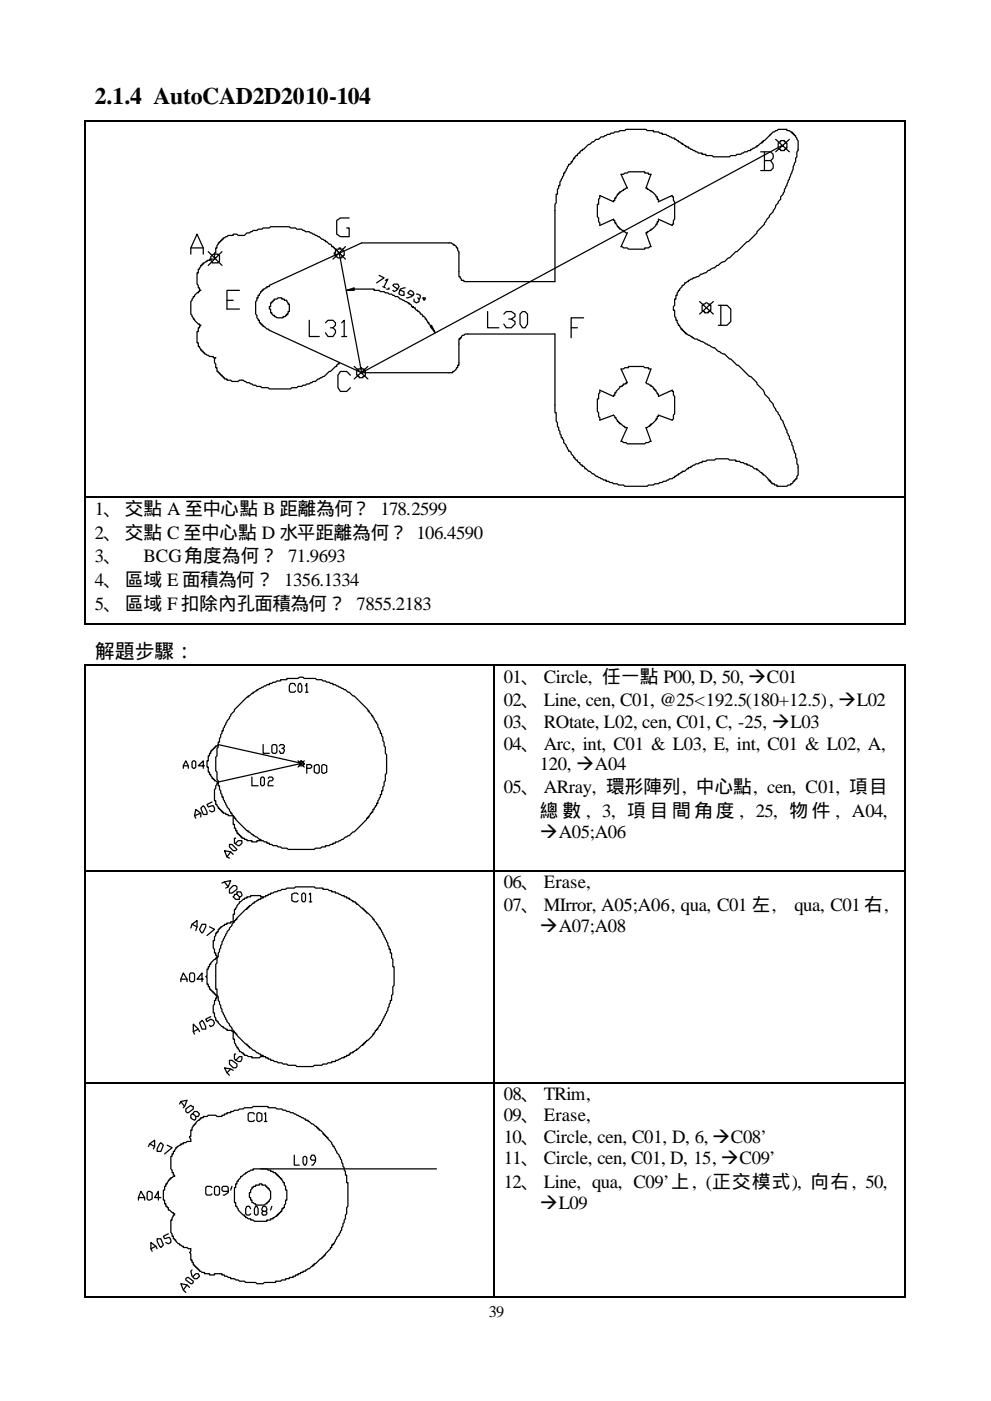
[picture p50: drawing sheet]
<svg xmlns="http://www.w3.org/2000/svg" width="210mm" height="297mm" viewBox="0 0 210 297" stroke-linecap="round" stroke-linejoin="round" font-family="sans-serif">
<defs><g id="words">
<text font-size="5" x="20.1" y="22.1">2.1.4 AutoCAD2D2010-104</text>
<text font-size="4.2" x="20.1" y="139.6">解題步驟：</text>
<g font-size="4">
<text x="20.1" y="109.2">1、交點 A 至中心點 B 距離為何？ 178.2599</text>
<text x="20.1" y="114.2">2、交點 C 至中心點 D 水平距離為何？ 106.4590</text>
<text x="20.1" y="119.2">3、</text>
<text x="30.4" y="119.2">BCG角度為何？ 71.9693</text>
<text x="20.1" y="124.3">4、區域 E 面積為何？ 1356.1334</text>
<text x="20.1" y="129.3">5、區域 F 扣除內孔面積為何？ 7855.2183</text>
<text x="106.9" y="144.9">01、 Circle, 任一點 P00, D, 50, ‡C01</text>
<text x="106.9" y="149.7">02、 Line, cen, C01, @25&lt;192.5(180+12.5), ‡L02</text>
<text x="106.9" y="154.4">03、 ROtate, L02, cen, C01, C, -25, ‡L03</text>
<text x="106.9" y="158.9">04、 Arc, int, C01 &amp; L03, E, int, C01 &amp; L02, A,</text>
<text x="114.6" y="163.2">120, ‡A04</text>
<text x="106.9" y="168.2">05、 ARray, 環形陣列, 中心點, cen, C01, 項目</text>
<text x="114.6" y="173.2">總 數 , 3, 項 目 間 角度 , 25, 物 件 , A04,</text>
<text x="114.6" y="177.7">‡A05;A06</text>
<text x="106.9" y="188.3">06、 Erase,</text>
<text x="106.9" y="193.1">07、 MIrror, A05;A06, qua, C01 左,</text>
<text x="114.6" y="197.6">‡A07;A08</text>
<text x="168.5" y="193.1">qua, C01 右,</text>
<text x="106.9" y="233.3">08、 TRim,</text>
<text x="106.9" y="237.8">09、 Erase,</text>
<text x="106.9" y="242.3">10、 Circle, cen, C01, D, 6, ‡C08’</text>
<text x="106.9" y="246.8">11、 Circle, cen, C01, D, 15, ‡C09’</text>
<text x="106.9" y="251.8">12、 Line, qua, C09’上, (正交模式), 向右, 50,</text>
<text x="114.6" y="256.3">‡L09</text>
</g>
<text font-size="3.4" x="103.7" y="279.3">39</text>
</g></defs>
<g fill="none" stroke="#000" stroke-width=".26">
<path d="M18.1 25.8v79.4M18.3 25.7h173.5M161.4 32.2h2.1l.5 .5v.8l-.5 .5M162.2 34h1.3l.5 .8v.8l-.5 .6h-2.1M162.2 32.2v4M163.2 28.8l.8-.8h.3l.8-.6h1.9v.3h.5l.2 .3h.3v.2h.3v.3h.2v.3h.3v.2l.5 .8v2.1l-.2 .3v1l-.3 .3v.8l-.3 .3-.5 2.1-.3 .3-.2 1-.3 .3-.2 1-.6 .8v.6l-.8 1v.5l-1 1.4-.6 1.3-.8 .8v.2l-1 1.4v.2l-1.6 1.6v.3l-4.2 4h-.3l-1.3 1.3h-.3l-.8 .8-.8 .2-1.3 1.1-1.3 .5-.5 .6-1.1 .2-.5 .5-1.6 .6-.3 .2h-.3v.3l-.7 .3v.2l-.3 .3h-.3v.3l-.5 .5v.3h-.3v.2l-.2 .3v.5h-.3v.8h-.3v1.3l-.2 .3v.8h.2v1.3l.3 .3v.5h.3v.5l.2 .3v.3h.3l.3 .8h.2v.2h.3v.3h.3v.3h.2v.2l1.3 .5v.3h.3l.3 .3h.5l.8 .5 1.3 .5 1.3 .8h.3l.8 .8 1.3 .6 2.7 2.3h.2l2.4 2.4h.3l2.6 2.9 .3 .8 1.8 2.1 .6 1.4 .5 .5 .5 1.3 .6 .5 .2 1.1 .6 .8v.5l.5 .8v.5l.5 .8v.6l.3 .2 .2 1.4 .3 .2v.8l.3 .3v1l.2 .3v2.1l-.2 .3v.5h-.3v.3h-.3v.2h-.2v.3l-.3 .3h-.3v.2h-.5l-.2 .3h-2.2v-.3h-.5v-.2h-.5v-.3h-.3v-.3h-.3v-.2M163.5 28.5l-1.3 1.3h-.3v.3h-.2v.2h-.3l-.5 .6h-.3v.2l-1.3 .6v.2l-1.3 .3-.8 .5h-.8l-.3 .3h-1.1l-.2 .2h-3.5l-.2-.2h-1.3v-.3h-.8v-.2h-.8l-1.9-1.1h-.3v-.3h-.5v-.2l-.8-.3v-.3h-.2l-.3-.2h-.3v-.3l-.8-.3v-.2h-.5l-1.3-.8h-.8v-.3h-.5l-.3-.2h-1.1v-.3h-1.3l-.2-.3h-4.3l-.2 .3h-1.1l-.3 .3h-.8l-.2 .2h-.6l-.2 .3h-.5l-.8 .5h-.6l-.5 .5h-.5l-1.4 1.1h-.2l-1.1 1.1h-.2v.2h-.3l-.3 .3v.3h-.2l-.3 .2v.3h-.3l-.2 .2v.3h-.3l-.3 .8h-.2v.3l-.3 .2h-.3l-.7 1.9h-.3v.5l-.3 .3v.2l-.5 .8v.8h-.3v.6l-.2 .2v1.1h-.3v1.8l-.3 .3v16.4h-19.3v-.3h-.5l-.3-.8h-.2v-5.2l-.3-.3v-.5h-.3v-.3l-1-.8h-19.1l-19.6 9v.3h-.5v.2l-.8 .3v.3h-.2v.2h-.3l-.3 .8h-.2v.5h-.3v.6l-.3 .2v2.7l.3 .3v.5l.3 .2v.3h.2v.5h.3v.3h.3v.3h.2v.2h.3l1 .8 19.6 9M164.6 29.5l2.9 2.7M165.4 30.1h.2v-.3h.8v.3h.3v.2h.3v1.1h-.3v.3h-.3v.2h-.8v-.2h-.2l-.3-.3v-1.1zM165.9 30.9l-89.2 48.1M167.5 29.5l-2.9 2.7M192 25.8v79.4"/>
<path d="M40.5 53.9v-1.3l1.3-2.9 1.3 2.9v1.3M40.5 52.6h2.6M44.2 53.4l2.9 2.9M44.7 54.4a1.51 1.51 0 0 1 1.6-.5v.3h.3v1.3h-.3v.2h-1.3v-.2l-.3-.3zM47.1 53.4l-2.9 2.9M70.6 52.3l2.7 2.6M71.4 52.8h.6v-.2h.2v.2h.6v.3l.2 .3v.8h-.2v.2h-.3v.3h-.8l-.3-.3h-.2v-.5h-.3v-.3h.3v-.5zM73.3 52.3l-2.7 2.6M74.1 46.2h-1.9l-.8 .5v3l.8 .5h1.9v-1.9h-.5M80.4 58.4l1.1 .5-1.6 1.1M81.8 59.4l.5-.2-.8 1.6M127.3 41.5l2.9 1.3v-.3h.2v-.5h.3l.3-.8h.2v-.3h.3v-.2l.8-.3v-.3l.8-.2-1.3-2.9h.5l.3-.3h.5l.2-.3h3.5v.3h.8v.3h.5l-1 2.9h.2v.2l.8 .3v.3h.3l.8 .8v.2h.2v.5h.3v.6l2.9-1.3v.2h.3v.8l.2 .3v3.7l-.2 .2v.8h-.3v.3l-2.9-1.3v.5h-.3v.5h-.2v.3l-.8 .8h-.3v.3l-.8 .2v.3h-.2l1 2.9h-.3l-.2 .3h-.8v.2h-3.5l-.2-.2h-.8l-.3-.3h-.2l1.3-2.9-.8-.3v-.2l-.8-.3v-.3h-.3v-.2h-.2v-.3l-.3-.3v-.2h-.3v-.6h-.2v-.2l-2.9 1.3v-.5l-.3-.3v-.8l-.3-.3v-2.6h.3v-1.1l.3-.2z"/>
<path d="M48.2 63.7h1.3M50.8 61.6h-2.6v3.9h2.6M57.4 64.2h.3v-.3h.2v-.2h.3v-.3h.5l.3-.3h.8v.3h.5v.3h.6l.2 .8h.3v1.6h-.3v.5h-.2v.3h-.3v.2h-.5v.3h-1.4l-.2-.3h-.3v-.2h-.3l-.2-.3v-.3h-.3v-.8h-.3v-.5h.3zM65.6 67.9v3.4h2.1M69.1 68.4l.5-.5h1l.6 .5v.6l-.6 .5h-.5M70.6 69.5l.6 .5v.6l-.6 .7h-1l-.5-.7M72 76.9v.3h-.3l-.3 .2v.3h-.2l-2.4 2.1-1.3 .5-.6 .6h-.5l-.8 .5h-.5l-.3 .3h-.5l-.3 .2h-.8l-.2 .3h-1.1l-.3 .3h-4.5l-.2-.3h-1.3l-.3-.3h-.8l-.3-.2h-.5l-.8-.6h-.5l-.3-.2h-.2a.94 .94 0 0 0-1.4 0h-1.3l-.3-.3h-.7v-.3h-.6v-.2h-.2v-.3h-.3v-.2h-.3v-.3h-.2v-.3h-.3v-.2h-.3v-.8h-.2v-.8l-.3-.3v-.8l.3-.3h-.6v-.2h-.8l-.7-.5h-.3v-.3h-.3v-.3h-.2v-.2h-.3l-.3-.8h-.2v-.8h-.3v-2.4h.3v-.8h.2v-.3l.3-.2h-.3v-.3h-.2l-.8-.8v-.3h-.3v-.2l-.5-.8v-2.7l.2-.2 .3-.8h.3v-.3l.5-.5h.3v-.3h.2v-.2h.3h-.3v-.6h-.2v-.5l-.3-.3v-2.3h.3v-.8h.2l.3-.8h.3v-.3h.2v-.3l.8-.2v-.3h.5v-.3h1.1l.3-.2h-.3v-1.1h.3v-1h.2v-.6l.3-.2v-.3h.3v-.3h.2v-.2h.3v-.3h.3v-.3h.2l.8-.5h1.1v-.2h.8l.2 .2h1.4l.5-.5h.5l.8-.5h.8l.3-.3h.8l.2-.3h1.3l.3-.2h4l.2 .2h1.1l.3 .3h1l.8 .5h.8l1.3 .8 .8 .3 .6 .5 .8 .3v.2h.2l.5 .6h.3l.3 .2v.3h.2l1.4 1.3 4.7 25.4M72.5 68.4l.5-.5v3.4M72.5 71.3h1.1M73.6 61.6l1.5-.6v.6zM74.3 79.6l-.7-.8h-1.4l-.5 .8v2.6l.5 .8h1.4l.7-.8M75.1 61.3h4.3v.3h1l.3 .2h.8l.3 .3h.5l.2 .3h.6l.8 .5h.5l.5 .5 1.9 .8v.3h.2l.3 .2v.3l.8 .3v.2l.3 .3h.2v.3h.3l.3 .2v.3h.2l.3 .3v.2h.3l.2 .3v.2h.3l.3 .8h.2v.3l.5 .5"/>
<path d="M75.1 77.7l3 2.6M75.7 78.5h.2v-.3h.6v-.2h.2v.2h.6v.3h.2v1.1l-.2 .2h-.3v.3h-.8v-.3h-.3v-.2h-.2zM76.7 79h19.3v-.2h.3l.5-.6v-.2h.3v-.6h.3v-5.5h.2v-.3h.3v-.3l.3-.2h.2l.3-.3h19v16.7h.3v1.8l.3 .3v.8l.2 .3v.5l.3 .3v.5l.3 .3v.5h.2v.2l.3 .3v.5l.5 .6 .5 1.3h.3l.3 .3v.2l.5 .5v.3h.3v.3l.2 .2h.3v.3l.3 .3h.2v.2l.3 .3h.3v.3h.2l.3 .2v.3h.3l.5 .5h.2l1.4 1.1 .8 .2 .8 .6h.5v.2l1.3 .3 .3 .3h.8l.2 .2h1.1l.3 .3h4.7l.3-.3h1l.3-.2h.8l.3-.3 1.3-.3 .8-.5h.5l.3-.3h.2v-.2l.8-.3v-.2l.8-.3v-.3h.6l.5-.5h.2v-.3h.6v-.2l.8-.3 .2-.3 1.4-.2v-.3h.8l.2-.3h1.6l.3-.2h2.6l.3 .2h1.3v.3h.8l.3 .3 1.3 .2v.3h.5l1.1 .8h.5v.3h.3l.5 .5h.3v.3h.2v.2h.3l.8 .8v.3h.2l.3 .2M78.1 77.7l-3 2.6M81.2 60.8l.6 .2M82.5 61v.3h-.5M84.4 61.3l-1.1-.8 .3-.3h.8l.3 .6-.6 .8-.5 .2-.3-.2M86 61l-1.1 .3-.2 .8v.3l.5 .2h.5v-.8l-.8-.2M87.6 62.6l-.8-.2-.3-.3 .5-.5 .6 .2 .2 .6-.5 .5-1 .2M87.8 63.4v.5l.6 .3 .5-.3v-.5M88.4 62.4l.8 .2v.5l-.3 .3-.3-.3M89.7 63.1h.5v.3l-.2 .3z"/>
<path d="M91.5 69l.8 1.6-1-1.4zM103.5 66.1v3.4h2.3M106.9 66.6l.5-.5h1.1l.8 .5v.5l-.8 .5h-.6M108.5 67.6l.8 .6v.5l-.8 .8h-1.1l-.5-.8M110.3 66.6l.6-.5h.5l.5 .5v2.1l-.5 .8h-.5l-.6-.8zM121.2 69.5h1.3M123.8 67.4h-2.6v4.2M148.4 63.9l2.9 2.7M149 64.7h.2v-.2h.3l.3-.3 .7 .3v.2h.3v1.1h-.3v.3h-.2v.2h-.8v-.2h-.3l-.2-.3zM151.3 63.9l-2.9 2.7M152.4 64.7h1.9l.7 .8v2.7l-.7 .8h-1.9M152.9 64.7v4.3"/>
<path d="M127.3 82.7l2.9 1.3v-.2h.2v-.5h.3v-.3l.8-.8v-.3h.5v-.2h.3v-.3h.5v-.3h.3l-1.3-2.9h.5l.3-.2h.7v-.3h3.2l.3 .3h.8v.2h.5l-1 2.9 .7 .6h.3v.2h.3l.2 .3v.3h.3v.2h.3l.2 .8h.3v.5l2.9-1.3v.3h.3v.8l.2 .2v3.8l-.2 .2v.8l-.3 .3-2.9-1.1v.3h-.3v.5h-.2v.3l-.8 .8h-.3v.2h-.3v.3l-.7 .3 1 2.9h-.3l-.2 .2h-.5l-.3 .3h-3.7l-.3-.3h-.5l-.3-.2h-.2l1.3-2.9h-.5v-.3h-.3l-.5-.5h-.3v-.3h-.3v-.3h-.2l-.3-.8h-.3v-.2l-.2-.3-2.9 1.1v-.6l-.3-.2v-.8l-.3-.3v-2.6h.3v-1.1l.3-.2zM18.1 105.5v26.7M18.3 105.3h173.5M192 105.5v26.7M18.3 132.3h173.5M18.1 141.2v43.4M18.3 141.1h86.5M44.7 159.2h.3v-.3h.2v-.2h.3v-.3h.3v-.3h.5v-.2l17.7 3.9-18 4-.2-.3h-.3v-.2h-.3v-.3h-.2l-.3-.8h-.3v-.5h-.2v-1.1h-.3v-1.3h.3v-1.1h.2v-.5h.3zM52.4 147.8h.3v-.3h.2l.5-.5h.3v-.2l.8-.3v-.3l1.3-.5 .8-.5h.5v-.3l1.4-.3 .2-.2h.8v-.3h1.4v-.3h2.3l.3-.2h.8l.3 .2h2.3l.3 .3h1.1l.2 .3h.6l.2 .2 1.3 .3v.3h.6l.8 .5 1.3 .5 1.6 1.3h.2l3 3v.2h.2v.3l.5 .5v.3h.3l.5 1.3h.3v.3l.3 .2v.6l.5 .8v.5h.3v.5l.2 .3v.8l.3 .2v.8l.3 .3v1.3l.2 .3v4l-.2 .2v1.3l-.3 .3v.8l-.3 .3v.8h-.2v.8h-.3v.5l-.5 .8v.5h-.3v.5h-.3l-.2 .8h-.3v.6h-.3v.2h-.2l-.3 .8h-.2v.3h-.3v.2l-2.7 2.7h-.2l-.8 .8-.8 .2-.5 .6-.8 .2-.3 .3h-.5v.3h-.6v.2h-.5l-.3 .3h-.7v.3h-.8l-.3 .2h-1.1l-.2 .3h-5.6l-.2-.3h-1.1l-.3-.2h-.5l-.3-.3h-.8l-.2-.3h-.6v-.2h-.5v-.3h-.5l-.3-.3-.8-.2-.5-.6-.8-.2v-.3h-.3l-.5-.5h-.2v-.3h-.3l-2.4-2.4v-.2h-.3v-.3l-.5-.5v-.3h-.3l-.2-.8-.8-1v-.3l-.5-.8v-.5h-.3l-.3-1.3-.2-.3v-.8h-.3v-1.1l-.3-.2v-1.6l-.2-.3v-2.9l.2-.3v-1.5l.3-.3v-1.1h.3v-.8l.2-.2v-.5l.3-.3v-.5h.3v-.6l.8-1.3v-.3l.5-.5 .2-.8 .8-.8v-.2zM55.8 157.9v1.8h1.3M57.7 158.1l.2-.2h.6l.2 .2v1.4l-.2 .2h-.6l-.2-.2zM59.3 158.1l.2-.2h.6l.2 .2v.3l-.2 .3h-.3"/>
<path d="M60.1 158.7l.2 .2-.2 .8h-.6l-.2-.5M62.7 145.4l-.3-.5h-.8l-.2 .5v1.1l.2 .3h.8l.3-.3M63.5 144.9h.3l.2 .5v1.1l-.2 .3h-.3l-.3-.3v-1.1zM64.8 145.4l.3-.5v1.9M64.8 146.8h.6M104.9 141.2v43.4M105 141.1h86.8M192 141.2v43.4M38.9 162.9v-.5l.5-1.1 .6 1.1v.5M38.9 162.4h1.1M41 161.3h.3l.2 .3v1l-.2 .3h-.3l-.3-.3v-1zM42.6 171.4l.5-.6 .3 .3 .5 1.1v.5h-.8z"/>
<path d="M42.6 173.2v-.8l-1.1-.8-.2 1.3 .2 .6M42.6 172.4l-1.3 .5M43.4 162.4h-1.3l1-1.1v1.6M45 170l-1.1 .6 .3 .5 1-.3 .3 .6v.5l-.5 .3-.6-.3M46.3 165.8v.3h-.3v.2l-.2 .3v.5l-.3 .3v2.4h.3v.8h.2l.3 .8h.3v.2h.2v.3h.3v.3h.3v.2h.5v.3h.5v.2h1.1v1.9h.2v.8h.3v.5h.3v.6h.2v.2h.3v.3h.3v.2h.2v.3h.6v.3h.5v.2h1v.3h1.1v-.3h1.1M48.7 179h.5l1.1 1.1-.3 .3h-.5l-.8-.8zM50 177.7h-.3v1.1l.8 .5h.3l.5-.5v-.6h-.8l-.5 .6M53.4 164.7v1.9h1.4M55.3 165l.3-.3h.2l.3 .3v1.3l-.3 .3h-.2l-.3-.3zM56.9 165l.2-.3h.6l.2 .3v.3l-.2 .2h-.6l-.2 .6v.5h1M63.2 161.3l1.4 1.3M63.8 161.3h.2v.3h.3v.2h.3v.3h-.3v.3h-.8v-.8h.3z"/>
<path d="M64.6 161.3l-1.4 1.3M65.1 162.9h.8l.2-.3v-.2l-.2-.3h-.8v1.9M66.7 162.4l.5-.3h.3l.2 .3v1.3l-.2 .3-.8-.3zM68.3 162.4l.2-.3 .8 .3v1.3l-.5 .3h-.3l-.2-.3zM18.1 184.9v44.7M18.3 184.7h86.5M40.5 196.8l.2-.8 1.1-.8v1.3l-.3 .8M40.7 196l1.1 .5M42.9 196h.8v.5l-.8 1.3-.6-.8zM44.4 196.5l1.1 .5-1.6 1.3M47.1 187.2l.5-.2 1.3-.3-.5 1.3-.5 .3M47.6 187l.8 1"/>
<path d="M48.9 180.6l-.7 1.1M49.5 187.8h.5l.3 .2v.6l-1.1 .8h-.5v-.8zM49.5 181.2l-.6-.6-1.3-.2 .6 1.3 .5 .2M50.3 194.6l1.8-1.8h.3v-.3h.3v-.2h.2v-.3h.3l.5-.5h.3v-.3l.8-.3v-.2h.5v-.3h.5v-.3h.6v-.2h.5v-.3h.5v-.2l1.3-.3 .3-.3h.5l.3-.2h.8l.3-.3h1.5l.3-.3h4l.2 .3h1.6v.3h1.1l.2 .2h.6v.3h.8v.3h.5l.8 .5h.5v.2h.6v.3h.5v.3l.8 .2v.3h.5v.3h.3v.2h.2l.8 .8h.3v.3h.3v.3h.2v.2h.3v.3h.3l1 1v.3h.3v.3l.5 .5v.3h.3l.2 .8h.3v.2l1.6 2.9 .2 1.4h.3v.8h.3v1l.2 .3v1.6h.3v3.9l-.3 .3v1.6l-.2 .2v1.1h-.3l-.3 1.3-.2 .3v.5l-.8 1.3-.8 1.9h-.3l-.2 .8h-.3v.3h-.3l-.2 .8h-.3v.2l-1 1.1h-.3v.2h-.3v.3h-.2v.3h-.3v.2h-.3l-.8 .8h-.2v.3l-.8 .3v.2h-.6v.3h-.2v.2h-.5v.3h-.6v.3h-.5l-.8 .5h-.5v.3h-.8v.2h-.8l-.3 .3h-.8l-.2 .3h-1.6l-.3 .2h-3.4l-.3-.2h-1.6l-.2-.3h-.8l-.3-.3h-.8l-.3-.2h-.5l-.3-.3h-.5v-.3h-.5v-.2h-.5v-.3h-.6v-.3h-.5v-.2l-.8-.3-1.3-1h-.3v-.3h-.2v-.3h-.3v-.2h-.3l-1.8-1.9v-.2h-.3v-.3h-.3v-.3l-1.5-2.1-.8-1.8-.3-.3v-.5l-.3-.3v-.5l-.2-.3v-.5l-.3-.3v-.8l-.3-.3v-1.3h-.2v-5.3l.2-.2v-1.1l.3-.3v-.7l.3-.3v-.5l.2-.3v-.5l.3-.3v-.5l.3-.3 .8-1.8 1-1.4 .3-.8h.2v-.2h.3v-.3h.3zM50.3 189.6v-.5h.8l.2 .8-.2 .2h-.3l-.5-.5h-.6v.3l-.2 .2 .5 .6h.8v-.6M55.8 190.1h-.5v-.2h-2.1v.2h-.8v.3h-.5v.3h-.3l-.5 .5h-.3v.3l-.5 .5-.3 .8h-.3v1.1h-.2v1.5h.2h-.8v.3h-.7v.3h-.6v.2l-.8 .3v.3h-.2v.2h-.3v.6h-.3v.2h-.2v.5l-.3 .3v.8h-.3v1.6l.3 .3v.8h.3v.5h.2v.5h-.2v.3h-.3l-.8 .8v.2h-.3v.6h-.2v.5h-.3v1.3l-.2 .3h.2v1.6h.3v.5h.2v.5h.3v.3h.3v.3h.2v.2h.3v.3h.3v.2h.2v.6h-.2v.5h-.3v.8l-.3 .3v1.6h.3v.7l.3 .3v.5h.2v.3h.3v.3l.8 .8h.3v.2l.8 .3v.3h1v.2h.5h-.2v1.6h.2v.8l.3 .3 .3 .8h.2l.3 .8 .8 .2v.3h.3v.2h.5l.3 .3h.7v.3h1.6l.3-.3h.5M63.2 189.6l-.2-.2h-.6l-.5 .2v1.3l.5 .3h.6l.2-.3M64 189.6l.3-.2h.3l.2 .2v1.3l-.2 .3h-.3l-.3-.3zM65.6 189.6l.3-.2v1.8M65.6 191.2h.5M104.9 184.9v44.7M105 184.7h86.8"/>
<path d="M192 184.9v44.7M38.4 208.1v-.5l.5-1.3 .8 1.3v.5M38.4 207.6h1.3M40.2 206.6l.3-.3h.5l.3 .3v1.3l-.3 .2h-.5l-.3-.2zM42.1 218.2l-1.1 .5M42.3 216.9l.6-.6 .2 .3 .6 1.1v.5h-.8zM42.3 218.7l-.2-.5-1.1-1.1v1.6l.3 .6M43.1 207.6h-1.3l1.1-1.3v1.8M44.7 215.5l-1 .6 .2 .5 .8-.5 .5 .2 .3 .6-.3 .5-.5 .3-.3-.3M18.1 229.8v45M18.3 229.7h86.5M38.1 234.1l.3-.6 1.3-.2-.5 1.3-.3 .3"/>
<path d="M38.4 233.5l.8 1.1M39.4 235.1l1.1-.8 .2 .3h.3v.5l-1 .8h-.3l-.3-.2zM41 236.2v-.3l.3-.2h.5l.5 .5-.2 .5h-.6l-.5-.5h-.3l-.2 .2v.6l.8 .5 .2-.3v-.5M41.3 238.3h.2v-.3l.6-.5h.2v-.3h.3v-.2h.5v-.3h.8l.3-.3h1.6l.2 .3h1.1v-.3h.5v-.2h.6v-.3h.7v-.2h.6l.2-.3h.8l.3-.3h.8l.3-.2h1.5l.3-.3h3.2v.3h1.6l.2 .2h1.1l.3 .3h.5l.3 .3h.5l.2 .2h.6l2.4 1.3h.2v.3h.6v.3h.2l.5 .5h.3l.5 .5h.3v.3h.3v.3h.2v.2h.3l.5 .6v.2h.3v.3h.3v.2h.2v.3h.3v.3l.8 .8 .2 .8h.3l.5 1.3 .6 .5v.3l.5 .8 .3 1.3 .2 .3v.5l.3 .3v.7h.3v1.6h.2v5.1l-.2 .2v1.4l-.3 .2v.8l-.3 .3v.5l-.2 .3v.5l-.3 .3v.5l-.3 .3-.2 .7-.6 .6-.5 1.3h-.3v.3h-.2v.5h-.3v.3l-1 1v.3h-.3v.2h-.3v.3h-.2v.3h-.3l-1.1 1h-.2v.3h-.3v.3h-.3l-.5 .5-.8 .3v.2h-.5v.3h-.5v.3h-.6v.2h-.5v.3h-.5v.2h-.8v.3h-.8v.3h-.8l-.3 .2h-1v.3h-2.4l-.3 .3h-1.3l-.3-.3h-2.1l-.2-.3h-1.1l-.3-.2h-.5l-.3-.3h-.8v-.3l-1.3-.2v-.3h-.5v-.2h-1.6v.2h-1.1v-.2h-1v-.3h-.5l-.3-.3h-.3v-.2h-.2v-.3h-.3v-.3h-.3v-.2h-.2v-.3h-.3v-.5h-.3v-.6h-.2v-1.3l-.3-.2 .3-.3v-.5h-.5l-.3-.3h-.8v-.3l-.8-.2v-.3h-.3l-.5-.5v-.3h-.3v-.3h-.2v-.5h-.3v-.5l-.3-.3v-2.6h.3v-.6l.3-.2v-.3h.2v-.2h-.2v-.3h-.3l-.5-.5h-.3v-.6h-.2v-.2h-.3v-.6h-.3v-.8h-.2v-2.1h.2v-.8h.3v-.5h.3l.2-.8h.3v-.3h.2v-.2l.8-.3v-.3h-.2v-.5h-.3v-.5l-.3-.3v-2.6h.3v-.5h.3v-.6h.2v-.2l.3-.3v-.3h.3v-.2l.8-.3v-.3h.5v-.2h.5l.3-.3h.8v-.5l-.3-.3v-.3h.3v-1.3h.2v-.5l.3-.3v-.2h.3zM48.7 224.8h.5l1.1 .8v.5l-.3 .3h-.5l-.8-.8zM48.9 226.7l-.7 .8M49.5 226.9l-.6-.2-1.3-.3 .6 1.1 .5 .5M50 223.5h-.3v1l.8 .6h.6l.2-.6v-.5h-.5l-.8 .8M54 236.2l-.3-.3h-.8l-.2 .3v1.3l.2 .3h.8l.3-.3M54.5 236.2l.3-.3 .8 .3v1.3l-.6 .3h-.2l-.3-.3zM56.1 236.2l.3-.3v1.9M56.1 237.8h.5"/>
<path d="M104.9 229.8v45M105 229.7h86.8M192 229.8v45M29.4 254.4v-.5l.5-1.3 .8 1.3v.5M29.4 253.9h1.3M31.2 252.9l.3-.3 .8 .3v1.3l-.6 .2h-.2l-.3-.2zM31.5 243.1l.2-.6 1.1-.8v1.4l-.3 .5M31.7 242.5l1.1 .6M33.9 242.5l.2-.2 .6 .5-.6 1.3h-.8v-.5zM34.1 253.9h-1.3l.8-1.3v1.8M35.5 242.8l1 .5-1.6 1.4M45 251.8l-.3-.3h-.8l-.2 .3v1.3l.2 .3h.8l.3-.3"/>
<path d="M45.5 251.8l.3-.3h.5l.3 .3v1.3l-.3 .3h-.5l-.3-.3zM48.4 252.6h-1l-.3-.3v-.5l.3-.3h.8l.2 .3v1.1l-.8 .5h-.2M49.2 251.5l-.3 .8M51.1 249.4h.2l.6-.5h.2v-.3h.3l.3-.2h.2l.3-.3h.5v-.3h2.9l.3 .3h.5v.3h.5v.2h.6v.3h.2v.2h.3v.3h.3v.3h.2v.2h.3l.3 .8h.2v.6l.3 .2v.8h.3v2.1h-.3v.8l-.3 .3v.5h-.2v.3h-.3v.5h-.3v.3h-.2v.3h-.3v.2h-.3v.3l-.8 .2v.3h-.5v.3h-.8v.2h-2.6l-.3-.2h-.5v-.3h-.5l-.3-.3h-.3v-.2h-.2v-.3h-.3l-1.1-1-.2-.8h-.3v-.8h-.3v-3.2h.3v-.8h.3v-.5h.2v-.3l.6-.5zM53.2 256.3l-.3-.5h-.5l-.3 .5v1.1l.3 .2h.5l.3-.2M53.4 251.8h.3v-.3h.5v-.2h.8v-.3h.6v.3h.8v.2h.2v.3h.3v.3h.2v.2l.3 .3v1.6l-.3 .2v.3h-.2v.3h-.3v.2h-.2l-.3 .3h-1.9v-.3l-.8-.2v-.6h-.2v-.5h-.3v-1h.3v-.6l.2-.2zM54.2 255.8h.3l.3 .5v1.1l-.3 .2h-.3l-.2-.2v-1.1zM55.3 247.8h37.3M55.8 256.8l-.2-.2 .2-.8h.6l.2 .5v.3l-.2 .2h-.6l-.2 .3v.3l.2 .2h.6l.2-.2v-.3l-.2-.3M57.7 255.8l-.3 .8M62.4 244.9v2.1h1.1M64.3 245.4l.3-.2h.2l.3 .2v1.1l-.3 .5h-.2l-.3-.5z"/>
<path d="M66.9 246h-.8l-.2-.3 .2-.8h.6l.2 .5v.8l-.5 .8h-.3M18.3 274.9h86.5M33.1 264.2l-1.1 .6M33.3 262.6h.8l.6 1.4-.6 .5-.8-1.3zM33.3 264.8l-.2-.6-1.1-.8v1.4l.3 .5M35.7 261.6l-1 .5 .2 .5 1.1-.2 .2 .5v.5l-.5 .3-.5-.3M39.4 271.1l.3-.3h.3l1 .8v.3l-.3 .3h-.2l-1.1-.8zM39.7 272.4l-.8 1.1M40.2 273l-.5-.6-1.3-.2 .5 1.3 .5 .5M40.7 269.3l-.2 .2 .2 1.1 .6 .5h.5l.5-.5-.2-.5h-.6l-.5 .5M105 274.9h86.8"/>
</g>
<path d="M73.6 61.6l1.5-.6v.6zM91.5 69l.8 1.6-1-1.4z" fill="#000"/>
<g fill="#000">
<path d="M18 25.6h.3v.2h-.3zM165.9 30.9h.3v.2h-.3zM191.8 25.6h.3v.2h-.3zM72 53.6h.2v.3h-.2zM76.7 79h.3v.3h-.3zM87.6 65h.2v.3h-.2zM18 105.2h.3v.3h-.3zM191.8 105.2h.3v.3h-.3zM18 132.2h.3v.3h-.3zM191.8 132.2h.3v.3h-.3zM18 140.9h.3v.3h-.3zM104.8 140.9h.2v.3h-.2z"/>
<path d="M191.8 140.9h.3v.3h-.3zM18 184.6h.3v.3h-.3zM104.8 184.6h.2v.3h-.2zM191.8 184.6h.3v.3h-.3zM18 229.6h.3v.2h-.3zM104.8 229.6h.2v.2h-.2zM191.8 229.6h.3v.2h-.3zM18 274.8h.3v.3h-.3zM104.8 274.8h.2v.3h-.2zM191.8 274.8h.3v.3h-.3z"/>
</g>
<use href="#words"/>
</svg>
